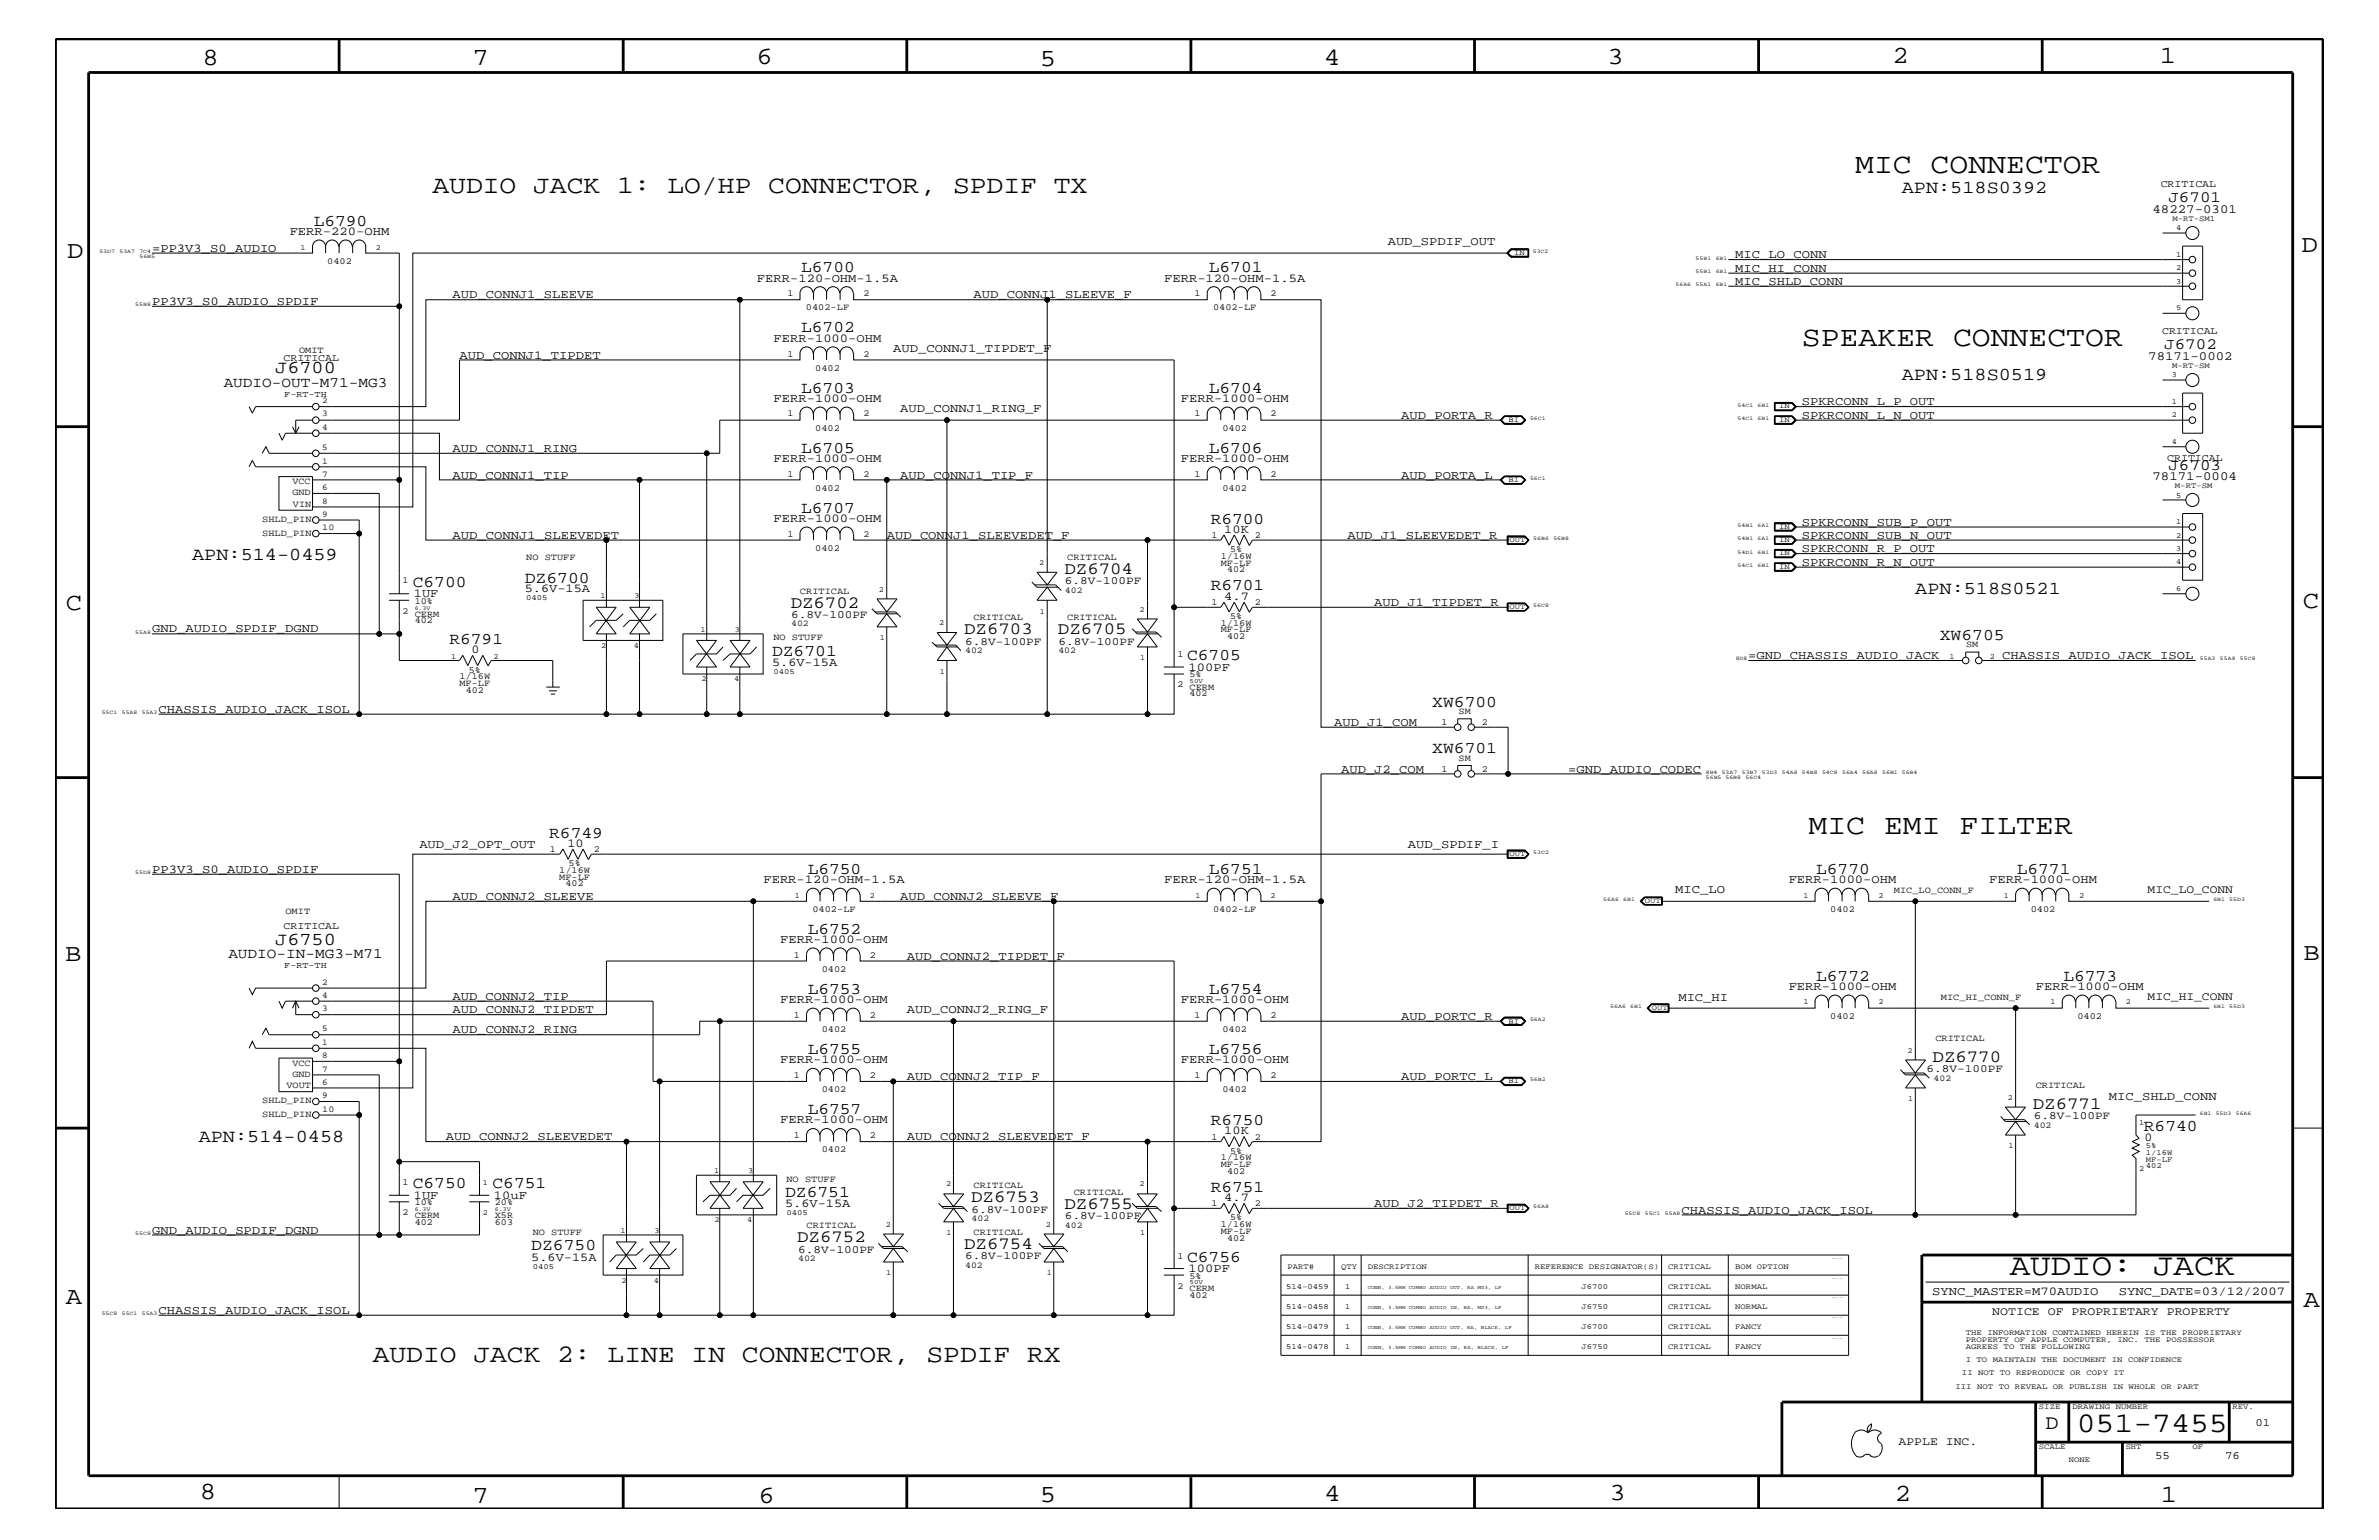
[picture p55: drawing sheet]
<svg xmlns="http://www.w3.org/2000/svg" width="432mm" height="279mm" viewBox="0 0 432 279" stroke-linecap="round" stroke-linejoin="round" font-family="sans-serif">
<defs><g id="words">
<text font-size="5.6" x="364.8" y="231.3">AUDIO: JACK</text>
<g font-size="5.2">
<text x="336.7" y="31.4">MIC CONNECTOR</text>
<text x="327.1" y="62.9">SPEAKER CONNECTOR</text>
<text x="328.3" y="151.3">MIC EMI FILTER</text>
<text x="376.9" y="259.9">051-7455</text>
</g>
<g font-size="4.6">
<text x="78.5" y="35">AUDIO JACK 1: LO/HP CONNECTOR, SPDIF TX</text>
<text x="67.6" y="247.1">AUDIO JACK 2: LINE IN CONNECTOR, SPDIF RX</text>
</g>
<g font-size="4.5">
<text x="36.7" y="11.7">8</text>
<text x="85.8" y="11.7">7</text>
<text x="137.3" y="11.5">6</text>
<text x="240.3" y="11.7">4</text>
<text x="291.8" y="11.5">3</text>
<text x="343.5" y="11.5">2</text>
<text x="392" y="11.5">1</text>
<text x="188.7" y="12.1">5</text>
<text x="12.2" y="46.8">D</text>
<text x="417.7" y="45.7">D</text>
<text x="11.9" y="110.6">C</text>
<text x="418" y="110.3">C</text>
<text x="11.9" y="174.3">B</text>
<text x="418.1" y="174.2">B</text>
<text x="11.9" y="236.7">A</text>
<text x="418.1" y="237.1">A</text>
<text x="36.2" y="271.9">8</text>
<text x="85.8" y="272.7">7</text>
<text x="137.7" y="272.7">6</text>
<text x="188.7" y="272.5">5</text>
<text x="240.4" y="272.3">4</text>
<text x="292.1" y="272.2">3</text>
<text x="343.9" y="272.3">2</text>
<text x="392.2" y="272.6">1</text>
</g>
<text font-size="3.7" x="371.3" y="259.3">D</text>
<g font-size="3.3">
<text x="345.2" y="35">APN:518S0392</text>
<text x="50" y="67.7">J6700</text>
<text x="345.2" y="68.9">APN:518S0519</text>
<text x="34.9" y="101.6">APN:514-0459</text>
<text x="347.6" y="107.7">APN:518S0521</text>
<text x="50" y="171.4">J6750</text>
<text x="36.1" y="207.1">APN:514-0458</text>
</g>
<g font-size="3.1">
<text x="193.2" y="104.2">DZ6704</text>
<text x="143.5" y="110.3">DZ6702</text>
<text x="175" y="115.1">DZ6703</text>
<text x="192" y="115.1">DZ6705</text>
<text x="350.8" y="192.7">DZ6770</text>
<text x="369" y="201.2">DZ6771</text>
<text x="176.3" y="218.1">DZ6753</text>
<text x="193.2" y="219.4">DZ6755</text>
<text x="144.7" y="225.4">DZ6752</text>
<text x="175" y="226.7">DZ6754</text>
</g>
<g font-size="3">
<text x="56.9" y="40.9">L6790</text>
<text x="145.4" y="49.4">L6700</text>
<text x="219.4" y="49.4">L6701</text>
<text x="145.4" y="60.3">L6702</text>
<text x="145.4" y="71.2">L6703</text>
<text x="219.4" y="71.2">L6704</text>
<text x="145.4" y="82.2">L6705</text>
<text x="219.4" y="82.2">L6706</text>
<text x="145.4" y="93.1">L6707</text>
<text x="219.8" y="95">R6700</text>
<text x="74.9" y="106.5">C6700</text>
<text x="95.2" y="105.7">DZ6700</text>
<text x="219.8" y="107.1">R6701</text>
<text x="81.6" y="116.8">R6791</text>
<text x="140.1" y="119">DZ6701</text>
<text x="215.5" y="119.8">C6705</text>
<text x="352.1" y="116.1">XW6705</text>
<text x="260" y="128.2">XW6700</text>
<text x="260" y="136.7">XW6701</text>
<text x="99.7" y="152">R6749</text>
<text x="146.6" y="158.5">L6750</text>
<text x="219.4" y="158.5">L6751</text>
<text x="329.6" y="158.5">L6770</text>
<text x="366.1" y="158.5">L6771</text>
<text x="146.6" y="169.4">L6752</text>
<text x="329.6" y="177.9">L6772</text>
<text x="374.5" y="177.9">L6773</text>
<text x="146.6" y="180.4">L6753</text>
<text x="219.4" y="180.4">L6754</text>
<text x="146.6" y="191.2">L6755</text>
<text x="219.4" y="191.2">L6756</text>
<text x="146.6" y="202.1">L6757</text>
<text x="219.8" y="204.1">R6750</text>
<text x="389.1" y="205.2">R6740</text>
<text x="74.9" y="215.6">C6750</text>
<text x="89.4" y="215.6">C6751</text>
<text x="142.5" y="217.2">DZ6751</text>
<text x="219.8" y="216.2">R6751</text>
<text x="96.4" y="226.9">DZ6750</text>
<text x="215.5" y="229">C6756</text>
</g>
<g font-size="2.9">
<text x="393.6" y="36.7">J6701</text>
<text x="392.8" y="63.4">J6702</text>
<text x="393.6" y="85.2">J6703</text>
</g>
<g font-size="2.6">
<text x="40.6" y="70.1">AUDIO-OUT-M71-MG3</text>
<text x="41.4" y="173.8">AUDIO-IN-MG3-M71</text>
</g>
<g font-size="2.3">
<text x="390.7" y="38.6">48227-0301</text>
<text x="389.9" y="65.3">78171-0002</text>
<text x="390.7" y="87.1">78171-0004</text>
</g>
<g font-size="2.2">
<text x="27.6" y="45.7">=PP3V3_S0_AUDIO</text>
<text x="52.6" y="42.6">FERR-220-OHM</text>
<text x="251.9" y="44.4">AUD_SPDIF_OUT</text>
<text x="315" y="46.8">MIC_LO_CONN</text>
<text x="137.4" y="51.1">FERR-120-OHM-1.5A</text>
<text x="211.3" y="51.1">FERR-120-OHM-1.5A</text>
<text x="315" y="49.3">MIC_HI_CONN</text>
<text x="315" y="51.7">MIC_SHLD_CONN</text>
<text x="27.6" y="55.3">PP3V3_S0_AUDIO_SPDIF</text>
<text x="82.1" y="54.1">AUD_CONNJ1_SLEEVE</text>
<text x="176.7" y="54.1">AUD_CONNJ1_SLEEVE_F</text>
<text x="83.4" y="65.1">AUD_CONNJ1_TIPDET</text>
<text x="140.4" y="62">FERR-1000-OHM</text>
<text x="162.1" y="63.9">AUD_CONNJ1_TIPDET_F</text>
<text x="140.4" y="72.9">FERR-1000-OHM</text>
<text x="163.4" y="74.7">AUD_CONNJ1_RING_F</text>
<text x="214.3" y="72.9">FERR-1000-OHM</text>
<text x="254.3" y="76">AUD_PORTA_R</text>
<text x="327.1" y="76">SPKRCONN_L_N_OUT</text>
<text x="327.1" y="73.5">SPKRCONN_L_P_OUT</text>
<text x="82.1" y="82">AUD_CONNJ1_RING</text>
<text x="140.4" y="83.8">FERR-1000-OHM</text>
<text x="214.3" y="83.8">FERR-1000-OHM</text>
<text x="82.1" y="86.9">AUD_CONNJ1_TIP</text>
<text x="163.4" y="86.9">AUD_CONNJ1_TIP_F</text>
<text x="254.3" y="86.9">AUD_PORTA_L</text>
<text x="140.4" y="94.8">FERR-1000-OHM</text>
<text x="327.1" y="95.4">SPKRCONN_SUB_P_OUT</text>
<text x="82.1" y="97.7">AUD_CONNJ1_SLEEVEDET</text>
<text x="161" y="97.7">AUD_CONNJ1_SLEEVEDET_F</text>
<text x="222.2" y="96.7">10K</text>
<text x="244.6" y="97.7">AUD_J1_SLEEVEDET_R</text>
<text x="327.1" y="97.7">SPKRCONN_SUB_N_OUT</text>
<text x="327.1" y="100.2">SPKRCONN_R_P_OUT</text>
<text x="95.2" y="107.5">5.6V-15A</text>
<text x="327.1" y="102.6">SPKRCONN_R_N_OUT</text>
<text x="75.1" y="108.3">1UF</text>
<text x="222.2" y="108.8">4.7</text>
<text x="249.4" y="109.9">AUD_J1_TIPDET_R</text>
<text x="27.6" y="114.8">GND_AUDIO_SPDIF_DGND</text>
<text x="85.6" y="118.5">0</text>
<text x="317.3" y="119.6">=GND_CHASSIS_AUDIO_JACK</text>
<text x="363.4" y="119.6">CHASSIS_AUDIO_JACK_ISOL</text>
<text x="140.1" y="120.8">5.6V-15A</text>
<text x="215.7" y="121.7">100PF</text>
<text x="28.8" y="129.3">CHASSIS_AUDIO_JACK_ISOL</text>
<text x="242.1" y="131.7">AUD_J1_COM</text>
<text x="243.4" y="140.2">AUD_J2_COM</text>
<text x="284.6" y="140.2">=GND_AUDIO_CODEC</text>
<text x="76.1" y="153.8">AUD_J2_OPT_OUT</text>
<text x="103" y="153.7">10</text>
<text x="255.5" y="153.8">AUD_SPDIF_I</text>
<text x="27.6" y="158.4">PP3V3_S0_AUDIO_SPDIF</text>
<text x="138.6" y="160.2">FERR-120-OHM-1.5A</text>
<text x="211.3" y="160.2">FERR-120-OHM-1.5A</text>
<text x="304" y="162">MIC_LO</text>
<text x="324.7" y="160.2">FERR-1000-OHM</text>
<text x="361.1" y="160.2">FERR-1000-OHM</text>
<text x="82.1" y="163.3">AUD_CONNJ2_SLEEVE</text>
<text x="163.4" y="163.3">AUD_CONNJ2_SLEEVE_F</text>
<text x="141.6" y="171.1">FERR-1000-OHM</text>
<text x="164.6" y="174.2">AUD_CONNJ2_TIPDET_F</text>
<text x="324.7" y="179.6">FERR-1000-OHM</text>
<text x="369.5" y="179.6">FERR-1000-OHM</text>
<text x="82.1" y="183.8">AUD_CONNJ2_TIPDET</text>
<text x="82.1" y="181.4">AUD_CONNJ2_TIP</text>
<text x="141.6" y="182.1">FERR-1000-OHM</text>
<text x="164.6" y="183.8">AUD_CONNJ2_RING_F</text>
<text x="214.3" y="182.1">FERR-1000-OHM</text>
<text x="254.3" y="185">AUD_PORTC_R</text>
<text x="304.6" y="181.6">MIC_HI</text>
<text x="82.1" y="187.5">AUD_CONNJ2_RING</text>
<text x="141.6" y="192.9">FERR-1000-OHM</text>
<text x="164.6" y="195.9">AUD_CONNJ2_TIP_F</text>
<text x="214.3" y="192.9">FERR-1000-OHM</text>
<text x="254.3" y="195.9">AUD_PORTC_L</text>
<text x="141.6" y="203.8">FERR-1000-OHM</text>
<text x="382.8" y="199.6">MIC_SHLD_CONN</text>
<text x="80.9" y="206.9">AUD_CONNJ2_SLEEVEDET</text>
<text x="164.6" y="206.9">AUD_CONNJ2_SLEEVEDET_F</text>
<text x="222.2" y="205.8">10K</text>
<text x="389.2" y="207">0</text>
<text x="75.1" y="217.5">1UF</text>
<text x="89.7" y="217.5">10uF</text>
<text x="142.5" y="219">5.6V-15A</text>
<text x="222.2" y="217.9">4.7</text>
<text x="249.4" y="219">AUD_J2_TIPDET_R</text>
<text x="305.2" y="220.2">CHASSIS_AUDIO_JACK_ISOL</text>
<text x="27.6" y="223.9">GND_AUDIO_SPDIF_DGND</text>
<text x="96.4" y="228.7">5.6V-15A</text>
<text x="215.7" y="230.7">100PF</text>
<text x="28.8" y="238.4">CHASSIS_AUDIO_JACK_ISOL</text>
<text x="350.7" y="235">SYNC_MASTER=M70AUDIO</text>
<text x="384.6" y="235">SYNC_DATE=03/12/2007</text>
</g>
<g font-size="2.1">
<text x="389.8" y="162">MIC_LO_CONN</text>
<text x="389.8" y="181.4">MIC_HI_CONN</text>
<text x="361.6" y="238.6">NOTICE OF PROPRIETARY PROPERTY</text>
<text x="344.6" y="262.2">APPLE INC.</text>
</g>
<g font-size="2">
<text x="193.3" y="106">6.8V-100PF</text>
<text x="143.6" y="112.1">6.8V-100PF</text>
<text x="175.2" y="117">6.8V-100PF</text>
<text x="192.1" y="117">6.8V-100PF</text>
<text x="349.7" y="194.5">6.8V-100PF</text>
<text x="369.1" y="203.1">6.8V-100PF</text>
<text x="176.4" y="220">6.8V-100PF</text>
<text x="193.3" y="221.2">6.8V-100PF</text>
<text x="144.9" y="227.3">6.8V-100PF</text>
<text x="175.2" y="228.5">6.8V-100PF</text>
<text x="409.4" y="258.7">01</text>
<text x="391.2" y="264.7">55</text>
<text x="403.9" y="264.7">76</text>
</g>
<g font-size="1.9">
<text x="392.2" y="34">CRITICAL</text>
<text x="51.5" y="65.5">CRITICAL</text>
<text x="392.4" y="60.6">CRITICAL</text>
<text x="393.4" y="83.7">CRITICAL</text>
<text x="51.5" y="168.5">CRITICAL</text>
</g>
<g font-size="1.7">
<text x="59.4" y="47.9">0402</text>
<text x="142.9" y="53.8">1</text>
<text x="156.7" y="53.8">2</text>
<text x="216.8" y="53.8">1</text>
<text x="230.6" y="53.8">2</text>
<text x="146.3" y="56.3">0402-LF</text>
<text x="220.2" y="56.3">0402-LF</text>
<text x="54.3" y="64">OMIT</text>
<text x="142.9" y="64.7">1</text>
<text x="156.7" y="64.7">2</text>
<text x="148" y="67.3">0402</text>
<text x="142.9" y="75.6">1</text>
<text x="156.7" y="75.6">2</text>
<text x="216.8" y="75.6">1</text>
<text x="230.6" y="75.6">2</text>
<text x="148" y="78.2">0402</text>
<text x="221.9" y="78.2">0402</text>
<text x="53.1" y="89.9">GND</text>
<text x="53.1" y="87.8">VCC</text>
<text x="142.9" y="86.5">1</text>
<text x="148" y="89">0402</text>
<text x="156.7" y="86.5">2</text>
<text x="216.8" y="86.5">1</text>
<text x="221.9" y="89">0402</text>
<text x="230.6" y="86.5">2</text>
<text x="47.6" y="94.8">SHLD_PIN</text>
<text x="53.2" y="92">VIN</text>
<text x="47.6" y="97.3">SHLD_PIN</text>
<text x="95.5" y="101.6">NO STUFF</text>
<text x="142.9" y="97.4">1</text>
<text x="148" y="99.9">0402</text>
<text x="156.7" y="97.4">2</text>
<text x="193.7" y="101.6">CRITICAL</text>
<text x="219.9" y="97.6">1</text>
<text x="221.6" y="101.4">1/16W</text>
<text x="223.3" y="100.2">5%</text>
<text x="227.8" y="97.6">2</text>
<text x="73.1" y="105.9">1</text>
<text x="145.2" y="107.7">CRITICAL</text>
<text x="221.6" y="102.6">MF-LF</text>
<text x="222.7" y="103.8">402</text>
<text x="73.1" y="111.4">2</text>
<text x="75.3" y="113.1">402</text>
<text x="75.3" y="111.9">CERM</text>
<text x="75.3" y="109.5">10%</text>
<text x="176.7" y="112.6">CRITICAL</text>
<text x="193.7" y="112.6">CRITICAL</text>
<text x="219.9" y="109.8">1</text>
<text x="221.6" y="113.6">1/16W</text>
<text x="223.3" y="112.3">5%</text>
<text x="227.8" y="109.8">2</text>
<text x="140.4" y="116.2">NO STUFF</text>
<text x="213.7" y="119.2">1</text>
<text x="221.6" y="114.8">MF-LF</text>
<text x="222.7" y="115.9">402</text>
<text x="356.9" y="117.4">SM</text>
<text x="83.4" y="123.2">1/16W</text>
<text x="83.4" y="124.4">MF-LF</text>
<text x="84.5" y="125.7">402</text>
<text x="85.1" y="122">5%</text>
<text x="213.7" y="124.7">2</text>
<text x="215.9" y="122.9">5%</text>
<text x="215.9" y="125.2">CERM</text>
<text x="215.9" y="126.4">402</text>
<text x="261.7" y="131.6">1</text>
<text x="264.8" y="129.6">SM</text>
<text x="268.9" y="131.6">2</text>
<text x="261.7" y="140.1">1</text>
<text x="264.8" y="138">SM</text>
<text x="268.9" y="140.1">2</text>
<text x="99.8" y="154.6">1</text>
<text x="107.8" y="154.6">2</text>
<text x="101.5" y="159.6">MF-LF</text>
<text x="101.5" y="158.4">1/16W</text>
<text x="102.7" y="160.8">402</text>
<text x="103.2" y="157.2">5%</text>
<text x="343.7" y="162">MIC_LO_CONN_F</text>
<text x="51.8" y="165.9">OMIT</text>
<text x="147.4" y="165.4">0402-LF</text>
<text x="220.2" y="165.4">0402-LF</text>
<text x="332.2" y="165.4">0402</text>
<text x="368.6" y="165.4">0402</text>
<text x="144.1" y="173.8">1</text>
<text x="157.9" y="173.8">2</text>
<text x="149.1" y="176.3">0402</text>
<text x="144.1" y="184.7">1</text>
<text x="157.9" y="184.7">2</text>
<text x="216.8" y="184.7">1</text>
<text x="230.6" y="184.7">2</text>
<text x="332.2" y="184.9">0402</text>
<text x="352.3" y="181.4">MIC_HI_CONN_F</text>
<text x="377.1" y="184.9">0402</text>
<text x="149.1" y="187.2">0402</text>
<text x="221.9" y="187.2">0402</text>
<text x="351.3" y="188.9">CRITICAL</text>
<text x="52" y="197.4">VOUT</text>
<text x="53.1" y="193.3">VCC</text>
<text x="53.1" y="195.4">GND</text>
<text x="144.1" y="195.6">1</text>
<text x="157.9" y="195.6">2</text>
<text x="216.8" y="195.6">1</text>
<text x="230.6" y="195.6">2</text>
<text x="369.5" y="197.4">CRITICAL</text>
<text x="47.6" y="200.2">SHLD_PIN</text>
<text x="47.6" y="202.7">SHLD_PIN</text>
<text x="149.1" y="198.1">0402</text>
<text x="221.9" y="198.1">0402</text>
<text x="144.1" y="206.5">1</text>
<text x="149.1" y="209.1">0402</text>
<text x="157.9" y="206.5">2</text>
<text x="219.9" y="206.8">1</text>
<text x="223.3" y="209.3">5%</text>
<text x="227.8" y="206.8">2</text>
<text x="73.1" y="215">1</text>
<text x="142.7" y="214.4">NO STUFF</text>
<text x="176.7" y="215.6">CRITICAL</text>
<text x="221.6" y="211.7">MF-LF</text>
<text x="221.6" y="210.5">1/16W</text>
<text x="222.7" y="213">402</text>
<text x="73.1" y="220.4">2</text>
<text x="75.3" y="218.6">10%</text>
<text x="75.3" y="220.9">CERM</text>
<text x="89.8" y="220.9">X5R</text>
<text x="89.8" y="218.6">20%</text>
<text x="194.9" y="216.9">CRITICAL</text>
<text x="219.9" y="218.9">1</text>
<text x="223.3" y="221.4">5%</text>
<text x="227.8" y="218.9">2</text>
<text x="75.3" y="222.2">402</text>
<text x="89.8" y="222.2">603</text>
<text x="96.7" y="224.1">NO STUFF</text>
<text x="146.4" y="222.9">CRITICAL</text>
<text x="176.7" y="224.1">CRITICAL</text>
<text x="221.6" y="223.9">MF-LF</text>
<text x="221.6" y="222.6">1/16W</text>
<text x="222.7" y="225.1">402</text>
<text x="213.7" y="228.4">1</text>
<text x="213.7" y="233.8">2</text>
<text x="215.9" y="232">5%</text>
<text x="215.9" y="235.5">402</text>
<text x="215.9" y="234.3">CERM</text>
</g>
<g font-size="1.6">
<text x="51.6" y="72">F-RT-TH</text>
<text x="58.5" y="73.2">2</text>
<text x="58.5" y="75.6">3</text>
<text x="58.5" y="78">4</text>
<text x="58.5" y="81.6">5</text>
<text x="58.5" y="84.1">1</text>
<text x="58.5" y="86.5">7</text>
<text x="58.5" y="88.9">6</text>
<text x="58.5" y="93.8">9</text>
<text x="58.5" y="91.4">8</text>
<text x="58.5" y="96.2">10</text>
<text x="193.3" y="107.6">402</text>
<text x="143.6" y="113.7">402</text>
<text x="175.2" y="118.5">402</text>
<text x="192.1" y="118.5">402</text>
<text x="51.6" y="175.6">F-RT-TH</text>
<text x="58.5" y="178.7">2</text>
<text x="58.5" y="183.5">3</text>
<text x="58.5" y="181">4</text>
<text x="58.5" y="192">8</text>
<text x="58.5" y="189.5">1</text>
<text x="58.5" y="187.1">5</text>
<text x="58.5" y="196.8">6</text>
<text x="58.5" y="194.4">7</text>
<text x="350.9" y="196.1">402</text>
<text x="58.5" y="199.2">9</text>
<text x="58.5" y="201.7">10</text>
<text x="369.1" y="204.6">402</text>
<text x="176.4" y="221.5">402</text>
<text x="193.3" y="222.8">402</text>
<text x="144.9" y="228.8">402</text>
<text x="175.2" y="230.1">402</text>
</g>
<g font-size="1.4">
<text x="394.3" y="40.1">M-RT-SM1</text>
<text x="395" y="41.8">4</text>
<text x="54.5" y="45.3">1</text>
<text x="68.2" y="45.3">2</text>
<text x="274.8" y="46.3">IN</text>
<text x="395" y="46.6">1</text>
<text x="395" y="49.1">2</text>
<text x="395" y="51.5">3</text>
<text x="395" y="56.3">5</text>
<text x="394.2" y="68.4">3</text>
<text x="394.3" y="66.7">M-RT-SM</text>
<text x="273.8" y="76.6">BI</text>
<text x="322.9" y="76.6">IN</text>
<text x="322.9" y="74.1">IN</text>
<text x="394.2" y="73.3">1</text>
<text x="394.2" y="75.7">2</text>
<text x="394.2" y="80.5">4</text>
<text x="273.8" y="87.5">BI</text>
<text x="394.8" y="88.6">M-RT-SM</text>
<text x="322.9" y="96">IN</text>
<text x="395" y="90.3">5</text>
<text x="395" y="95.1">1</text>
<text x="274" y="98.4">OUT</text>
<text x="322.9" y="98.4">IN</text>
<text x="322.9" y="100.8">IN</text>
<text x="395" y="97.6">2</text>
<text x="395" y="99.9">3</text>
<text x="159.5" y="107.4">2</text>
<text x="188.6" y="102.5">2</text>
<text x="322.9" y="103.2">IN</text>
<text x="395" y="107.2">6</text>
<text x="395" y="102.4">4</text>
<text x="95.5" y="108.9">0405</text>
<text x="109" y="108.6">1</text>
<text x="115.1" y="108.6">3</text>
<text x="170.4" y="113.4">2</text>
<text x="188.7" y="111.4">1</text>
<text x="206.8" y="111">2</text>
<text x="274" y="110.5">OUT</text>
<text x="81.9" y="119.5">1</text>
<text x="89.6" y="119.5">2</text>
<text x="109.1" y="117.5">2</text>
<text x="115.1" y="117.5">4</text>
<text x="127.2" y="114.7">1</text>
<text x="133.4" y="114.7">3</text>
<text x="159.7" y="116.2">1</text>
<text x="206.9" y="119.8">1</text>
<text x="353.9" y="119.5">1</text>
<text x="361.1" y="119.5">2</text>
<text x="127.3" y="123.6">2</text>
<text x="133.3" y="123.6">4</text>
<text x="140.4" y="122.3">0405</text>
<text x="170.6" y="122.3">1</text>
<text x="274" y="155.4">OUT</text>
<text x="144.3" y="162.8">1</text>
<text x="157.9" y="162.8">2</text>
<text x="217" y="162.8">1</text>
<text x="230.6" y="162.8">2</text>
<text x="298.5" y="163.9">OUT</text>
<text x="327.3" y="162.8">1</text>
<text x="341" y="162.8">2</text>
<text x="363.7" y="162.8">1</text>
<text x="377.4" y="162.8">2</text>
<text x="273.8" y="185.7">BI</text>
<text x="299.8" y="183.2">OUT</text>
<text x="327.3" y="182.2">1</text>
<text x="341" y="182.2">2</text>
<text x="372.2" y="182.2">1</text>
<text x="385.8" y="182.2">2</text>
<text x="346.2" y="191">2</text>
<text x="273.8" y="196.5">BI</text>
<text x="346.4" y="199.8">1</text>
<text x="364.4" y="199.5">2</text>
<text x="364.6" y="208.3">1</text>
<text x="388.3" y="204.1">1</text>
<text x="389.5" y="209.6">1/16W</text>
<text x="389.5" y="208.3">5%</text>
<text x="87.6" y="215">1</text>
<text x="129.6" y="212.8">1</text>
<text x="135.8" y="212.8">3</text>
<text x="171.7" y="215.3">2</text>
<text x="206.8" y="215.3">2</text>
<text x="388.3" y="212.5">2</text>
<text x="389.5" y="210.8">MF-LF</text>
<text x="389.5" y="211.9">402</text>
<text x="87.6" y="220.4">2</text>
<text x="129.7" y="221.8">2</text>
<text x="135.6" y="221.8">4</text>
<text x="142.7" y="220.4">0405</text>
<text x="274" y="219.6">OUT</text>
<text x="112.6" y="223.7">1</text>
<text x="118.8" y="223.7">3</text>
<text x="160.8" y="222.5">2</text>
<text x="171.8" y="224.1">1</text>
<text x="189.8" y="222.5">2</text>
<text x="206.9" y="224.1">1</text>
<text x="96.7" y="230.2">0405</text>
<text x="112.8" y="232.7">2</text>
<text x="118.7" y="232.7">4</text>
<text x="160.9" y="231.3">1</text>
<text x="190" y="231.3">1</text>
<text x="233.4" y="233.8">514-0459</text>
<text x="233.7" y="230.2">PART#</text>
<text x="243.4" y="230.2">QTY</text>
<text x="244.1" y="233.8">1</text>
<text x="248.2" y="230.2">DESCRIPTION</text>
<text x="278.6" y="230.2">REFERENCE DESIGNATOR(S)</text>
<text x="287.1" y="233.8">J6700</text>
<text x="302.8" y="230.2">CRITICAL</text>
<text x="302.8" y="233.8">CRITICAL</text>
<text x="315" y="233.8">NORMAL</text>
<text x="315" y="230.2">BOM OPTION</text>
<text x="233.4" y="237.4">514-0458</text>
<text x="244.1" y="237.4">1</text>
<text x="287.1" y="237.4">J6750</text>
<text x="302.8" y="237.4">CRITICAL</text>
<text x="315" y="237.4">NORMAL</text>
<text x="233.4" y="241.1">514-0479</text>
<text x="233.4" y="244.7">514-0478</text>
<text x="244.1" y="241.1">1</text>
<text x="244.1" y="244.7">1</text>
<text x="287.1" y="241.1">J6700</text>
<text x="287.1" y="244.7">J6750</text>
<text x="302.8" y="241.1">CRITICAL</text>
<text x="302.8" y="244.7">CRITICAL</text>
<text x="315" y="241.1">FANCY</text>
<text x="315" y="244.7">FANCY</text>
<text x="356.8" y="242.3">THE INFORMATION CONTAINED HEREIN IS THE PROPRIETARY</text>
<text x="356.8" y="243.5">PROPERTY OF APPLE COMPUTER, INC. THE POSSESSOR</text>
<text x="356.8" y="244.7">AGREES TO THE FOLLOWING</text>
<text x="354.9" y="252">III NOT TO REVEAL OR PUBLISH IN WHOLE OR PART</text>
<text x="356.1" y="249.5">II NOT TO REPRODUCE OR COPY IT</text>
<text x="356.8" y="247.1">I TO MAINTAIN THE DOCUMENT IN CONFIDENCE</text>
<text x="370.1" y="255.6">SIZE</text>
<text x="376.2" y="255.6">DRAWING NUMBER</text>
<text x="405.2" y="255.6">REV.</text>
<text x="370.1" y="262.9">SCALE</text>
<text x="385.8" y="262.9">SHT</text>
<text x="397.9" y="262.9">OF</text>
<text x="375.5" y="265.3">NONE</text>
</g>
<g font-size="1.2">
<text x="215.9" y="124">50V</text>
<text x="215.9" y="233">50V</text>
</g>
<g font-size="1.1">
<text x="75.3" y="110.6">6.3V</text>
<text x="75.3" y="219.7">6.3V</text>
<text x="89.8" y="219.7">6.3V</text>
</g>
<g font-size="1">
<text x="18" y="45.9">53D7</text>
<text x="21.7" y="45.9">53A7</text>
<text x="25.3" y="45.9">7C4</text>
<text x="25.3" y="46.8">56B5</text>
<text x="278.2" y="45.9">53C2</text>
<text x="307.8" y="47.1">55B1</text>
<text x="311.4" y="47.1">6B1</text>
<text x="304.1" y="51.9">56A6</text>
<text x="307.8" y="49.6">55B1</text>
<text x="307.8" y="51.9">55A1</text>
<text x="311.4" y="49.6">6B1</text>
<text x="311.4" y="51.9">6B1</text>
<text x="24.6" y="55.6">55B8</text>
<text x="277.7" y="76.2">56C1</text>
<text x="315.4" y="76.2">54C1</text>
<text x="315.4" y="73.8">54C1</text>
<text x="319" y="76.2">6B1</text>
<text x="319" y="73.8">6B1</text>
<text x="277.7" y="87.1">56C1</text>
<text x="315.4" y="95.6">54B1</text>
<text x="319" y="95.6">6A1</text>
<text x="278.3" y="98">56B6</text>
<text x="281.9" y="98">56B8</text>
<text x="315.4" y="98">54B1</text>
<text x="315.4" y="100.4">54D1</text>
<text x="319" y="98">6A1</text>
<text x="319" y="100.4">6B1</text>
<text x="315.4" y="102.9">54C1</text>
<text x="319" y="102.9">6B1</text>
<text x="278.3" y="110.2">56C8</text>
<text x="24.6" y="115">55A8</text>
<text x="315" y="119.8">8D8</text>
<text x="399.3" y="119.8">55A3</text>
<text x="402.9" y="119.8">55A8</text>
<text x="406.6" y="119.8">55C8</text>
<text x="18.5" y="129.6">55C1</text>
<text x="22.1" y="129.6">55A8</text>
<text x="25.7" y="129.6">55A3</text>
<text x="309.6" y="141.3">56B5 56B8</text>
<text x="309.6" y="140.4">8B4</text>
<text x="312.5" y="140.4">53A7</text>
<text x="316.1" y="140.4">53B7</text>
<text x="316.8" y="141.3">56C4</text>
<text x="319.8" y="140.4">53D3</text>
<text x="323.4" y="140.4">54A8</text>
<text x="327.1" y="140.4">54B8</text>
<text x="330.7" y="140.4">54C8</text>
<text x="334.3" y="140.4">56A4</text>
<text x="338" y="140.4">56A8</text>
<text x="341.6" y="140.4">56B1 56B4</text>
<text x="278.3" y="155">53C2</text>
<text x="24.6" y="158.6">55D8</text>
<text x="291" y="163.5">56A6</text>
<text x="294.6" y="163.5">6B1</text>
<text x="401.7" y="163.5">6B1</text>
<text x="404.6" y="163.5">55D3</text>
<text x="277.7" y="185.3">56A2</text>
<text x="292.3" y="182.9">56A6</text>
<text x="295.9" y="182.9">6B1</text>
<text x="401.7" y="182.9">6B1</text>
<text x="404.6" y="182.9">55D3</text>
<text x="277.7" y="196.2">56B2</text>
<text x="399.3" y="202.3">6B1</text>
<text x="402.2" y="202.3">55D3</text>
<text x="405.8" y="202.3">56A6</text>
<text x="278.3" y="219.2">56A8</text>
<text x="294.9" y="220.4">55C8</text>
<text x="298.5" y="220.4">55C1</text>
<text x="302.2" y="220.4">55A8</text>
<text x="24.6" y="224.1">55C8</text>
<text x="18.5" y="238.6">55C8</text>
<text x="22.1" y="238.6">55C1</text>
<text x="25.7" y="238.6">55A3</text>
</g>
<g font-size=".9">
<text x="248.2" y="233.8">CONN, 3.5MM COMBO AUDIO OUT, RA MG3, LF</text>
<text x="248.2" y="237.4">CONN, 3.5MM COMBO AUDIO IN, RA, MG3, LF</text>
<text x="248.2" y="241.1">CONN, 3.5MM COMBO AUDIO OUT, RA, BLACK, LF</text>
<text x="248.2" y="244.7">CONN, 3.5MM COMBO AUDIO IN, RA, BLACK, LF</text>
</g>
</g></defs>
<g fill="none" stroke="#000" stroke-width=".18">
<path d="M27.6 55.6h44.9M56.7 44.6v1.3h-29.1M56.7 44.7a1.19 1.19 0 0 1 1.2-1.2 1.19 1.19 0 0 1 1.2 1.2 1.19 1.19 0 0 1 1.2-1.2 1.19 1.19 0 0 1 1.2 1.2M59.1 44.6v1.3M61.6 44.7a1.19 1.19 0 0 1 1.1-1.2 1.19 1.19 0 0 1 1.2 1.2M61.6 44.6v1.3M64 44.7a1.19 1.19 0 0 1 1.2-1.2 1.19 1.19 0 0 1 1.2 1.2M64 44.6v1.3M66.4 44.6v1.3h6.1v41.2M134.3 54.4v61.8M147.6 53.2a1.19 1.19 0 0 0-1.2-1.2 1.19 1.19 0 0 0-1.2 1.2v1.2h-67.9v19.4h-19.4M150 53.2a1.19 1.19 0 0 1 1.2-1.2 1.19 1.19 0 0 1 1.2 1.2"/>
<path d="M150 53.2a1.19 1.19 0 0 0-1.2-1.2 1.19 1.19 0 0 0-1.1 1.2v1.2M150 53.2v1.2M154.9 53.2a1.19 1.19 0 0 0-1.2-1.2 1.19 1.19 0 0 0-1.2 1.2v1.2M154.9 53.2v1.2h35.2M221.5 53.2a1.19 1.19 0 0 0-1.2-1.2 1.19 1.19 0 0 0-1.2 1.2v1.2h-29v49.4M223.9 53.2a1.19 1.19 0 0 0-1.1-1.2 1.19 1.19 0 0 0-1.2 1.2v1.2M226.4 53.2a1.19 1.19 0 0 0-1.2-1.2 1.19 1.19 0 0 0-1.2 1.2v1.2M226.4 53.2a1.19 1.19 0 0 1 1.2-1.2 1.19 1.19 0 0 1 1.2 1.2M226.4 53.2v1.2M228.9 53.2v1.2h10.9v77.5h24.2M273.6 45.9l.7-.7h3.1v1.3h-3.1zM273.7 45.9h-198.8v46.1h-18.2"/>
<path d="M274.2 45.2h3.3v1.5h-3.3l-.7-.8zM274.2 45.2l-.6 .7 .6 .7h3.3M277.4 45.3h-3.1l-.6 .6 .6 .6M313.7 47.1h83.6M313.7 49.6h83.6M313.7 51.9h83.6M392.5 42.3h4.2M392.5 56.8h4.2M396.2 44.6h3.6v9.8h-3.6zM45.2 73.8l.6 1.2 .6-1.2h10.3M50.6 78.6l.6 1.3 .6-1.3h4.9M53.1 77.4l.6 1.2"/>
<path d="M54.3 77.4l-.6 1.2M56.7 76.2h-3v2.4M57.9 78.6h21.9v8.5h65.4v-1.2a1.19 1.19 0 0 1 1.2-1.2 1.19 1.19 0 0 1 1.2 1.2M145.2 64v1.3h-61.8v10.9h-25.5M145.2 64.1a1.19 1.19 0 0 1 1.2-1.2 1.19 1.19 0 0 1 1.2 1.2M145.2 75v1.2h-14.6v6h-72.7M145.2 75a1.19 1.19 0 0 1 1.2-1.1 1.19 1.19 0 0 1 1.2 1.1M147.7 64.1a1.19 1.19 0 0 1 1.1-1.2 1.19 1.19 0 0 1 1.2 1.2 1.19 1.19 0 0 1 1.2-1.2 1.19 1.19 0 0 1 1.2 1.2M147.7 75a1.19 1.19 0 0 1 1.1-1.1 1.19 1.19 0 0 1 1.2 1.1 1.19 1.19 0 0 1 1.2-1.1 1.19 1.19 0 0 1 1.2 1.1M147.7 64v1.3M147.7 75v1.2M150 64v1.3"/>
<path d="M150 75v1.2M152.5 64.1a1.19 1.19 0 0 1 1.2-1.2 1.19 1.19 0 0 1 1.2 1.2M152.5 75a1.19 1.19 0 0 1 1.2-1.1 1.19 1.19 0 0 1 1.2 1.1M152.5 64v1.3M152.5 75v1.2M154.9 64v1.3h58.2v44.9h8.5l.6-1 .9 1.8 .9-1.8 1 1.8 .8-1.8 .9 1.8M154.9 75v1.2h64.2v-1.2M171.9 76.2v38.6M219.1 75a1.19 1.19 0 0 1 1.2-1.1 1.19 1.19 0 0 1 1.2 1.1M221.6 75a1.19 1.19 0 0 1 1.2-1.1 1.19 1.19 0 0 1 1.1 1.1M221.6 75v1.2M224 75a1.19 1.19 0 0 1 1.2-1.1 1.19 1.19 0 0 1 1.2 1.1 1.19 1.19 0 0 1 1.2-1.1 1.19 1.19 0 0 1 1.2 1.1"/>
<path d="M224 75v1.2M226.4 75v1.2M228.9 75v1.2h43.6M272.3 76.2l.8-.7h3.1l.7 .7-.7 .8h-3.1zM272.5 76.2l.6-.6h3l.7 .6-.7 .6h-3zM273.1 75.6h3.1l.6 .6-.6 .6h-3.1l-.6-.6zM273.1 75.5h3.1l.7 .7-.7 .7h-3.1l-.7-.7zM322.1 73h3.2l.8 .8-.8 .7h-3.2zM322.1 75.5h3.2l.8 .7-.8 .8h-3.2zM322.1 74.5h3.2M322.1 73.1h3.2M322.2 73.1v1.4"/>
<path d="M322.2 75.6h3.1l.6 .6-.6 .6h-3.1zM322.2 73.2h3l.6 .6M325.2 75.6l.6 .6M325.3 75.5l.7 .7-.7 .7h-3.2M325.3 73.1l.6 .7-.6 .7M325.3 73.1l.7 .7-.7 .7M325.8 76.2l-.6 .6M325.8 76.2h71.5M325.8 73.8l-.6 .6h-3M325.8 73.8h71.5M392.5 68.9h4.2M396.2 71.3h3.6v7.3h-3.6z"/>
<path d="M45.2 84.7l.6-1.2 .6 1.2h10.3M47.6 82.2l.7-1.1 .6 1.1h7.8M50.6 86.5h6.1v6.1h-6.1zM56.7 89.5h12.1v25.5h-41.2M56.7 87.1h15.8v20.6M57.9 84.7h19.4v13.3h67.9v-1.2a1.19 1.19 0 0 1 1.2-1.2 1.19 1.19 0 0 1 1.2 1.2M57.9 94.3h7.3v2.5h-7.3M65.2 96.8v32.8h-36.4M110.1 98v12.2M116.1 87.1v23.1M128.3 82.2v34M150 85.9a1.19 1.19 0 0 1 1.2-1.2 1.19 1.19 0 0 1 1.2 1.2"/>
<path d="M150 85.9a1.19 1.19 0 0 0-1.2-1.2 1.19 1.19 0 0 0-1.1 1.2v1.2M150 96.8a1.19 1.19 0 0 1 1.2-1.2 1.19 1.19 0 0 1 1.2 1.2M150 96.8a1.19 1.19 0 0 0-1.2-1.2 1.19 1.19 0 0 0-1.1 1.2v1.2M150 85.9v1.2M150 96.8v1.2M154.9 85.9a1.19 1.19 0 0 0-1.2-1.2 1.19 1.19 0 0 0-1.2 1.2v1.2M154.9 96.8a1.19 1.19 0 0 0-1.2-1.2 1.19 1.19 0 0 0-1.2 1.2v1.2M154.9 85.9v1.2h64.2v-1.2a1.19 1.19 0 0 1 1.2-1.2 1.19 1.19 0 0 1 1.2 1.2M154.9 96.8v1.2h53.4M161 87.1v21.6M223.9 85.9a1.19 1.19 0 0 0-1.1-1.2 1.19 1.19 0 0 0-1.2 1.2v1.2M226.4 85.9a1.19 1.19 0 0 0-1.2-1.2 1.19 1.19 0 0 0-1.2 1.2v1.2"/>
<path d="M226.4 85.9a1.19 1.19 0 0 1 1.2-1.2 1.19 1.19 0 0 1 1.2 1.2M226.4 85.9v1.2M226.7 98.9l-.9-1.8-.8 1.8-1-1.8-.9 1.8-.9-1.8-.6 .9h-13.3v14.3M228.9 85.9v1.2h43.6M272.5 87.1l.6-.6h3l.7 .6-.7 .6h-3zM272.5 87.1l.6-.6h3.1l.6 .6-.6 .6h-3.1zM273.1 86.4h3.1l.7 .7-.7 .7h-3.1M273.1 86.4l-.8 .7 .8 .7M273.1 86.4l-.7 .7 .7 .7M273.6 97.2h3.2l.7 .8-.7 .7h-3.2zM273.6 98.7h3.2M273.6 97.4h3.2"/>
<path d="M273.7 98h-46.4l-.6 1M273.7 97.4v1.3M276.8 97.4l.7 .6M276.8 97.4l.6 .6-.6 .7M277.5 98l-.7-.7h-3.2v1.4M277.5 98l-.7 .7M322.1 94.9h3.2l.8 .7-.8 .8h-3.2zM322.1 97.2h3.2l.8 .8-.8 .7h-3.2zM322.1 99.7h3.2l.8 .7-.8 .8h-3.2zM322.1 97.3h3.2l.7 .7-.7 .7M322.1 99.8h3.2M322.2 94.9h3.1l.6 .7-.6 .6h-3.1z"/>
<path d="M322.2 97.4h3.1l.6 .6-.6 .7h-3.1zM322.2 99.8v1.3M322.2 95h3l.6 .6M322.2 99.9h3l.6 .5M325.2 97.4l.6 .6M325.3 94.9l.7 .7-.7 .7h-3.2M325.3 99.8l.6 .6-.6 .7M325.3 99.8l.7 .6-.7 .7M325.8 95.6l-.6 .6M325.8 95.6h71.5M325.8 98l-.6 .7M325.8 98h71.5"/>
<path d="M392.5 90.7h4.2M392.5 81.1h4.2M396.2 93.2h3.6v12.1h-3.6zM70.6 108.9h3.7M70.6 107.7h3.7M72.5 108.9v6.1h-3.7M72.5 115v4.8h10.9l.6-.9 .9 1.9 .9-1.9 .9 1.9 .9-1.9 1 1.9M105.8 108.9h14.5v7.3h-14.5zM108.2 110.2h3.6l-3.6 4.8h3.6zM110.1 115v14.6M113.1 111.4l-1.3 1.2h-3.6l-1.2 1.1M114.3 110.2h3.6l-3.6 4.8h3.6z"/>
<path d="M116.1 115v14.6h12.2M119.1 111.4l-1.2 1.2h-3.6l-1.2 1.1M124 115h14.5v7.3h-14.5zM126.4 116.2h3.6l-3.6 4.8h3.6zM131.2 117.4l-1.2 1.2h-3.6l-1.2 1.2M132.5 116.2h3.6l-3.6 4.8h3.6zM137.3 117.4l-1.2 1.2h-3.6l-1.3 1.2M158.2 110.4l1 1h3.7M158.8 111h3.8l.9 1M159.2 108.7h3.6l-1.8 2.3zM161 111.4l1.8 2.3h-3.6zM161 113.7v15.9h10.9"/>
<path d="M169.2 116.5l.9 .9h3.7M169.7 117h3.8l.9 1.1M170.1 114.8h3.6l-1.8 2.2zM171.9 117.4l1.8 2.4h-3.6zM171.9 119.8v9.8h18.2M187.3 105.6l.9 .9h3.8M187.9 106.1h3.7l1 1M188.2 103.8h3.7l-1.8 2.3zM190.1 106.5l1.8 2.4h-3.7zM190.1 108.9v20.7M205.5 114.1l.9 .9h3.7M206.1 114.7h3.7l1 .9"/>
<path d="M206.4 112.3h3.7l-1.8 2.4zM208.3 115l1.8 2.4h-3.7zM208.3 117.4v12.2h4.8v-7.3M213.1 110.2v10.8M273.6 109.4v1.5M273.6 110.8h3.2M273.6 109.5h3.2M273.7 110.2h-46.4l-.6 .9M273.7 109.5v1.3M276.8 109.4h-3.2v1.5h3.2M276.8 109.4l.7 .8-.7 .7M276.8 109.4l.7 .8"/>
<path d="M276.8 109.5l.7 .7M276.8 109.5l.6 .7-.6 .6M277.5 110.2l-.7 .7M277.5 110.2l-.7 .6M317.3 119.8h38.8M322.1 102.1h3.2l.8 .8-.8 .8h-3.2zM322.1 101.1h3.2M322.2 102.2h3.1l.6 .7-.6 .6h-3.1zM325.2 102.2l.6 .7M325.3 102.1l.7 .8-.7 .7h-3.2M325.8 100.4l-.6 .6h-3M325.8 100.4h71.5"/>
<path d="M325.8 102.9l-.6 .6M325.8 102.9h71.5M356.8 119.2v-.9h2.4v.9M359.7 119.8h38.8M392.5 107.7h4.2M65.2 129.6h50.9M88.6 120.8l.6-1h11.1v4.9M99.1 124.7h2.5M99.7 125.3h1.4M100 125.9h.8M128.3 121v8.6h6M134.3 121v8.6h26.7"/>
<path d="M190.1 129.6h18.2M211.2 121h3.7M211.2 122.3h3.7M264.6 131.3v-.9h2.4v.9M264.6 139.8v-.9h2.4v.9M267.6 131.9h6.1v8.5h35.2M27.6 158.6h44.9v34h-15.8M106.8 155.9l-1-1.9-.9 1.9-.9-1.9-.9 1.9-.9-1.9-.6 1h-26.7v42.4h-18.2M264 140.4h-24.2v23.1M267.6 140.4h6.1M273.6 154.2h3.2l.7 .8-.7 .7h-3.2zM273.6 154.4h3.2"/>
<path d="M273.7 155h-166.3l-.6 1M273.7 154.4v1.2h3.1l.6-.6-.6-.6M276.8 154.4l.7 .6M277.5 155l-.7 .6h-3.2M277.5 155l-.7 .7M277.5 155l-.7-.7h-3.2v1.4M45.2 179.3l.6 1.2 .6-1.2h10.3M136.7 163.5h-59.4v15.8h-19.4M146.4 162.2v1.3h-9.7v50.9M146.4 162.3a1.19 1.19 0 0 1 1.2-1.2 1.19 1.19 0 0 1 1.2 1.2M148.8 173.2a1.19 1.19 0 0 0-1.2-1.2 1.19 1.19 0 0 0-1.2 1.2v1.2h-36.3v9.7h-52.2M148.8 162.3a1.19 1.19 0 0 1 1.2-1.2 1.19 1.19 0 0 1 1.2 1.2"/>
<path d="M148.8 162.2v1.3M151.2 173.2a1.19 1.19 0 0 0-1.2-1.2 1.19 1.19 0 0 0-1.2 1.2v1.2M151.3 162.3a1.19 1.19 0 0 1 1.2-1.2 1.19 1.19 0 0 1 1.2 1.2 1.19 1.19 0 0 1 1.2-1.2 1.19 1.19 0 0 1 1.1 1.2M151.3 162.2v1.3M153.7 173.2a1.19 1.19 0 0 0-1.2-1.2 1.19 1.19 0 0 0-1.2 1.2v1.2M153.7 173.2a1.19 1.19 0 0 1 1.2-1.2 1.19 1.19 0 0 1 1.1 1.2M153.7 162.2v1.3M153.7 173.2v1.2M156.1 162.2v1.3h35.2M156.1 173.2v1.2h57v44.8h8.5l.6-.9 .9 1.9 .9-1.9 1 1.9 .8-1.9 .9 1.9M219.1 162.2v1.3h-27.8v60.4M219.1 162.3a1.19 1.19 0 0 1 1.2-1.2 1.19 1.19 0 0 1 1.2 1.2"/>
<path d="M221.6 162.3a1.19 1.19 0 0 1 1.2-1.2 1.19 1.19 0 0 1 1.1 1.2M221.6 162.2v1.3M224 162.3a1.19 1.19 0 0 1 1.2-1.2 1.19 1.19 0 0 1 1.2 1.2 1.19 1.19 0 0 1 1.2-1.2 1.19 1.19 0 0 1 1.2 1.2M224 162.2v1.3M226.4 162.2v1.3M228.9 162.2v1.3h10.9v43.6h-12.5l-.6 1-.9-1.9-.8 1.9-1-1.9-.9 1.9-.9-1.9-.6 .9h-65.5v-1.2M298.5 162.8h3.3v1.4h-3.3l-.8-.7zM298.5 162.8l-.6 .7 .6 .6M298.5 162.8l-.7 .7 .7 .7M298.5 164.1h3.2M298.5 162.8h3.2M301.6 162.8v1.3"/>
<path d="M301.7 162.8v1.4M329.4 162.2v1.3h-27.8M329.4 162.3a1.19 1.19 0 0 1 1.2-1.2 1.19 1.19 0 0 1 1.2 1.2M331.9 162.3a1.19 1.19 0 0 1 1.2-1.2 1.19 1.19 0 0 1 1.2 1.2M331.9 162.2v1.3M334.3 162.3a1.19 1.19 0 0 1 1.2-1.2 1.19 1.19 0 0 1 1.2 1.2 1.19 1.19 0 0 1 1.2-1.2 1.19 1.19 0 0 1 1.2 1.2M334.3 162.2v1.3M336.7 162.2v1.3M339.2 162.2v1.3h8.4v28.8M365.8 162.2v1.3h-18.2M365.8 162.3a1.19 1.19 0 0 1 1.2-1.2 1.19 1.19 0 0 1 1.2 1.2M368.3 162.3a1.19 1.19 0 0 1 1.2-1.2 1.19 1.19 0 0 1 1.2 1.2 1.19 1.19 0 0 1 1.2-1.2 1.19 1.19 0 0 1 1.1 1.2"/>
<path d="M368.3 162.2v1.3M370.7 162.2v1.3M373.1 162.3a1.19 1.19 0 0 1 1.2-1.2 1.19 1.19 0 0 1 1.2 1.2M373.1 162.2v1.3M375.5 162.2v1.3h25.5M45.2 190.2l.6-1.3 .6 1.3h10.3M47.6 187.7l.7-1.2 .6 1.2h7.8M50.6 181.6l.6 1.3 .6-1.3h4.9M50.6 192h6.1v6.1h-6.1zM53.1 182.9l.6-1.3 .6 1.3M53.7 181.6v2.5h3M56.7 195h12.1v29.1h-41.2"/>
<path d="M57.9 190.2h19.4v16.9h69.1v-1.2a1.19 1.19 0 0 1 1.2-1.1 1.19 1.19 0 0 1 1.2 1.1M57.9 199.8h7.3v2.5h-7.3M57.9 181.6h60.6v14.6h1.2M72.5 192.6v24.3M130.6 185.3h-3.6v2.4h-69.1M148.8 195a1.19 1.19 0 0 0-1.2-1.2 1.19 1.19 0 0 0-1.2 1.2v1.2h-26.7v29.1M148.8 184.1a1.19 1.19 0 0 0-1.2-1.2 1.19 1.19 0 0 0-1.2 1.2v1.2h-15.8v29.1M151.2 195a1.19 1.19 0 0 0-1.2-1.2 1.19 1.19 0 0 0-1.2 1.2v1.2M151.2 184.1a1.19 1.19 0 0 0-1.2-1.2 1.19 1.19 0 0 0-1.2 1.2v1.2M153.7 195a1.19 1.19 0 0 0-1.2-1.2 1.19 1.19 0 0 0-1.2 1.2v1.2M153.7 195a1.19 1.19 0 0 1 1.2-1.2 1.19 1.19 0 0 1 1.1 1.2M153.7 184.1a1.19 1.19 0 0 0-1.2-1.2 1.19 1.19 0 0 0-1.2 1.2v1.2"/>
<path d="M153.7 184.1a1.19 1.19 0 0 1 1.2-1.2 1.19 1.19 0 0 1 1.1 1.2M153.7 184.1v1.2M153.7 195v1.2M156.1 184.1v1.2h63v-1.2a1.19 1.19 0 0 1 1.2-1.2 1.19 1.19 0 0 1 1.2 1.2M156.1 195v1.2h63v-1.2a1.19 1.19 0 0 1 1.2-1.2 1.19 1.19 0 0 1 1.2 1.2M162.1 196.2v27.7M173.1 185.3v31.3M223.9 184.1a1.19 1.19 0 0 0-1.1-1.2 1.19 1.19 0 0 0-1.2 1.2v1.2M223.9 195a1.19 1.19 0 0 0-1.1-1.2 1.19 1.19 0 0 0-1.2 1.2v1.2M226.4 184.1a1.19 1.19 0 0 0-1.2-1.2 1.19 1.19 0 0 0-1.2 1.2v1.2M226.4 184.1a1.19 1.19 0 0 1 1.2-1.2 1.19 1.19 0 0 1 1.2 1.2M226.4 195a1.19 1.19 0 0 0-1.2-1.2 1.19 1.19 0 0 0-1.2 1.2v1.2"/>
<path d="M226.4 195a1.19 1.19 0 0 1 1.2-1.2 1.19 1.19 0 0 1 1.2 1.2M226.4 184.1v1.2M226.4 195v1.2M228.9 184.1v1.2h43.6M228.9 195v1.2h43.6M272.3 185.3l.8-.8h3.1l.7 .8-.7 .7h-3.1zM272.3 196.2l.8-.8h3.1l.7 .8-.7 .8h-3.1zM272.4 185.3l.7-.7h3.1l.7 .7-.7 .7h-3.1zM272.5 185.3l.6-.6h3l.7 .6-.7 .6h-3zM272.5 196.2l.6-.6h3l.7 .6-.7 .6h-3zM273.1 184.7h3.1l.6 .6-.6 .7h-3.1l-.6-.7zM273.1 195.5h3.1l.6 .7"/>
<path d="M273.1 195.5h3.1l.7 .7-.7 .7h-3.1M273.1 195.5l-.7 .7 .7 .7M273.1 195.5l-.6 .7 .6 .7M276.8 196.2l-.6 .7h-3.1M299.7 182.1h3.2v1.6h-3.2l-.7-.8zM299.7 182.1l-.7 .8 .7 .7h3.2v-1.5M299.8 182.2l-.7 .7 .7 .6M302.8 182.2v1.3M302.9 182.2h-3.2l-.6 .7 .6 .6h3.2M329.4 181.6v1.3h-26.6M329.4 181.7a1.19 1.19 0 0 1 1.2-1.2 1.19 1.19 0 0 1 1.2 1.2M331.9 181.7a1.19 1.19 0 0 1 1.2-1.2 1.19 1.19 0 0 1 1.2 1.2"/>
<path d="M331.9 181.6v1.3M334.3 181.7a1.19 1.19 0 0 1 1.2-1.2 1.19 1.19 0 0 1 1.2 1.2 1.19 1.19 0 0 1 1.2-1.2 1.19 1.19 0 0 1 1.2 1.2M334.3 181.6v1.3M336.7 181.6v1.3M339.2 181.6v1.3h35.1v-1.3M344.9 194.1l1 .9h3.7M345.4 194.7h3.9l.9 .9M345.9 192.3h3.6l-1.9 2.4zM347.6 195l1.9 2.4h-3.6zM347.6 197.4v23M365.8 182.9v18M374.3 181.7a1.19 1.19 0 0 1 1.2-1.2 1.19 1.19 0 0 1 1.2 1.2"/>
<path d="M376.8 181.7a1.19 1.19 0 0 1 1.2-1.2 1.19 1.19 0 0 1 1.1 1.2 1.19 1.19 0 0 1 1.2-1.2 1.19 1.19 0 0 1 1.2 1.2M376.8 181.6v1.3M379.1 181.6v1.3M381.6 181.7a1.19 1.19 0 0 1 1.2-1.2 1.19 1.19 0 0 1 1.2 1.2M381.6 181.6v1.3M384 181.6v1.3h17M65.2 202.3v36.3h-36.4M70.6 218h3.7M70.6 216.9h3.7M72.5 218v6.1h-3.7M72.5 210.8h14.5v6.1M85.2 218h3.6"/>
<path d="M85.2 216.9h3.6M87 218v6.1h-14.5M113.7 207.1v18.2M126.4 213.2h14.6v7.2h-14.6zM128.9 214.4h3.6l-3.6 4.8h3.6zM130.6 219.2v19.4h6.1v-19.4M133.7 215.6l-1.2 1.3h-3.6l-1.3 1.1M134.9 214.4h3.6l-3.6 4.8h3.6zM139.8 215.6l-1.3 1.3h-3.6l-1.2 1.1M151.2 205.9a1.19 1.19 0 0 0-1.2-1.1 1.19 1.19 0 0 0-1.2 1.1v1.2M153.7 205.9a1.19 1.19 0 0 0-1.2-1.1 1.19 1.19 0 0 0-1.2 1.1v1.2M153.7 205.9a1.19 1.19 0 0 1 1.2-1.1 1.19 1.19 0 0 1 1.1 1.1"/>
<path d="M153.7 205.9v1.2M170.3 218.3l1 .9h3.7M170.9 218.9h3.8l.9 .9M171.3 216.6h3.6l-1.8 2.3zM173.1 219.2l1.8 2.5h-3.6zM205.5 218.3l.9 .9h3.7M206.1 218.9h3.7l1 .9M206.4 216.6h3.7l-1.8 2.3zM208.3 219.2l1.8 2.5h-3.7zM208.3 207.1v9.5M213.1 219.2v11M273.6 218.5h3.2l.7 .7-.7 .8h-3.2z"/>
<path d="M273.6 218.6h3.2l.7 .6-.7 .7h-3.2zM273.7 219.2h-46.4l-.6 1M273.7 218.6h3.1l.6 .6-.6 .6h-3.1zM363.1 202.6l.9 .9h3.8M363.6 203.1h3.9l.9 1M364 200.9h3.6l-1.8 2.2zM365.8 203.5l1.8 2.4h-3.6zM398.5 202.3h-10.8v3.6l.6 .6-1.3 .6 1.3 .6-1.3 .6 1.3 .6-1.3 .7 .7 .6v10.2h-21.9v-14.5M416.1 204.7h5.5M65.2 238.6h48.5M109.5 224.1h14.5v7.2h-14.5zM111.8 225.3h3.7l-3.7 4.9h3.7z"/>
<path d="M113.7 230.2v8.4h6v-8.4M116.8 226.5l-1.3 1.2h-3.7l-1.1 1.3M117.9 225.3h3.7l-3.7 4.9h3.7zM119.7 238.6h10.9M122.8 226.5l-1.2 1.2h-3.7l-1.1 1.3M136.7 238.6h25.4M159.4 225.6l1 .9h3.7M160 226.2h3.7l1.1 .9M160.4 223.9h3.6l-1.9 2.3zM162.1 226.5l1.9 2.5h-3.6zM173.1 221.7v16.9h-11v-9.6M188.6 225.6l.9 .9h3.7"/>
<path d="M189.1 226.2h3.8l.9 .9M189.5 223.9h3.6l-1.8 2.3zM191.3 226.5l1.8 2.5h-3.6zM191.3 229v9.6h-18.2M191.3 238.6h17M208.3 221.7v16.9h4.8v-7.3M211.2 230.2h3.7M211.2 231.3h3.7M232.5 227.7h103v18.2h-103zM232.5 231.3h103M232.5 238.6h103M232.5 235h103"/>
<path d="M242.1 227.7v18.2M247.1 227.7v18.2M277.4 227.7v18.2M301.6 227.7v18.2M305.2 220.4h60.6M313.7 227.7v18.2M349.5 232.6h66M232.5 242.3h103M336.6 260a1.69 1.69 0 0 1 2.4 0 1.72 1.72 0 0 1 2.5 0M339.6 258.3l.1 .1a1.27 1.27 0 0 1-.7 1.3M339.6 258.4a.99 .99 0 0 0-.6 1.4M61.6 267.7v6.1"/>
<path d="M336.6 260a3.3 3.3 0 0 0 .3 4.1M336.9 264.1l.7 .3 .7-.3M338.2 264.1l.7-.3 .7 .3M339.5 264.1l.7 .3 .7-.3M341.5 260.1a.93 .93 0 0 0-.7 .9 .93 .93 0 0 0 .7 .9M341.5 262l.1 .7a1.99 1.99 0 0 1-.6 1.4"/>
<circle cx="72.5" cy="55.6" r=".42"/>
<circle cx="134.3" cy="54.4" r=".42"/>
<circle cx="190.1" cy="54.4" r=".42"/>
<circle cx="397.9" cy="42.3" r="1.19"/>
<circle cx="397.9" cy="56.8" r="1.19"/>
<circle cx="397.9" cy="47.1" r=".59"/>
<circle cx="397.9" cy="49.6" r=".59"/>
<circle cx="397.9" cy="51.9" r=".59"/>
<circle cx="57.3" cy="73.8" r=".59"/>
<circle cx="57.3" cy="76.2" r=".59"/>
<circle cx="57.3" cy="78.6" r=".59"/>
<circle cx="171.9" cy="76.2" r=".42"/>
<circle cx="397.9" cy="68.9" r="1.19"/>
<circle cx="397.9" cy="73.8" r=".59"/>
<circle cx="397.9" cy="76.2" r=".59"/>
<circle cx="57.3" cy="82.2" r=".59"/>
<circle cx="57.3" cy="94.3" r=".59"/>
<circle cx="57.3" cy="84.7" r=".59"/>
<circle cx="57.3" cy="96.8" r=".59"/>
<circle cx="65.2" cy="96.8" r=".42"/>
<circle cx="72.5" cy="87.1" r=".42"/>
<circle cx="110.1" cy="98" r=".42"/>
<circle cx="116.1" cy="87.1" r=".42"/>
<circle cx="128.3" cy="82.2" r=".42"/>
<circle cx="161" cy="87.1" r=".42"/>
<circle cx="208.3" cy="98" r=".42"/>
<circle cx="397.9" cy="81.1" r="1.19"/>
<circle cx="397.9" cy="90.7" r="1.19"/>
<circle cx="397.9" cy="98" r=".59"/>
<circle cx="397.9" cy="95.6" r=".59"/>
<circle cx="68.8" cy="115" r=".42"/>
<circle cx="72.5" cy="115" r=".42"/>
<circle cx="213.1" cy="110.2" r=".42"/>
<circle cx="356.8" cy="119.8" r=".59"/>
<circle cx="359.2" cy="119.8" r=".59"/>
<circle cx="397.9" cy="107.7" r="1.19"/>
<circle cx="397.9" cy="100.4" r=".59"/>
<circle cx="397.9" cy="102.9" r=".59"/>
<circle cx="65.2" cy="129.6" r=".42"/>
<circle cx="110.1" cy="129.6" r=".42"/>
<circle cx="116.1" cy="129.6" r=".42"/>
<circle cx="128.3" cy="129.6" r=".42"/>
<circle cx="134.3" cy="129.6" r=".42"/>
<circle cx="161" cy="129.6" r=".42"/>
<circle cx="171.9" cy="129.6" r=".42"/>
<circle cx="190.1" cy="129.6" r=".42"/>
<circle cx="208.3" cy="129.6" r=".42"/>
<circle cx="264.6" cy="131.9" r=".59"/>
<circle cx="267" cy="131.9" r=".59"/>
<circle cx="264.6" cy="140.4" r=".59"/>
<circle cx="267" cy="140.4" r=".59"/>
<circle cx="273.7" cy="140.4" r=".42"/>
<circle cx="57.3" cy="179.3" r=".59"/>
<circle cx="136.7" cy="163.5" r=".42"/>
<circle cx="191.3" cy="163.5" r=".42"/>
<circle cx="239.8" cy="163.5" r=".42"/>
<circle cx="347.6" cy="163.5" r=".42"/>
<circle cx="57.3" cy="190.2" r=".59"/>
<circle cx="57.3" cy="199.8" r=".59"/>
<circle cx="57.3" cy="181.6" r=".59"/>
<circle cx="57.3" cy="187.7" r=".59"/>
<circle cx="57.3" cy="184.1" r=".59"/>
<circle cx="72.5" cy="192.6" r=".42"/>
<circle cx="119.7" cy="196.2" r=".42"/>
<circle cx="130.6" cy="185.3" r=".42"/>
<circle cx="162.1" cy="196.2" r=".42"/>
<circle cx="173.1" cy="185.3" r=".42"/>
<circle cx="365.8" cy="182.9" r=".42"/>
<circle cx="57.3" cy="202.3" r=".59"/>
<circle cx="65.2" cy="202.3" r=".42"/>
<circle cx="72.5" cy="210.8" r=".42"/>
<circle cx="113.7" cy="207.1" r=".42"/>
<circle cx="208.3" cy="207.1" r=".42"/>
<circle cx="213.1" cy="219.2" r=".42"/>
<circle cx="65.2" cy="238.6" r=".42"/>
<circle cx="68.8" cy="224.1" r=".42"/>
<circle cx="72.5" cy="224.1" r=".42"/>
<circle cx="113.7" cy="238.6" r=".42"/>
<circle cx="119.7" cy="238.6" r=".42"/>
<circle cx="130.6" cy="238.6" r=".42"/>
<circle cx="136.7" cy="238.6" r=".42"/>
<circle cx="162.1" cy="238.6" r=".42"/>
<circle cx="173.1" cy="238.6" r=".42"/>
<circle cx="191.3" cy="238.6" r=".42"/>
<circle cx="208.3" cy="238.6" r=".42"/>
<circle cx="347.6" cy="220.4" r=".42"/>
<circle cx="365.8" cy="220.4" r=".42"/>
</g>
<g fill="none" stroke="#000" stroke-width=".51">
<path d="M10.1 7.1h411.5v266.7h-411.5zM16.1 13.2h400v254.5h-400zM61.6 7.1v6.1M113.1 7.1v6.1M164.6 7.1v6.1M216.2 7.1v6.1M267.6 7.1v6.1M319.2 7.1v6.1M370.7 7.1v6.1M10.1 77.4h6M416.1 77.4h5.5M10.1 141.1h6"/>
<path d="M416.1 141.1h5.5M10.1 204.7h6M348.8 236.2h67.3M348.8 227.7v26.7M348.9 227.7h67.2M369.5 254.4v13.3M375.5 254.4v7.2M404.6 254.4v7.2M416.1 254.4h-92.7v13.3M113.1 267.7v6.1M164.6 267.7v6.1M216.2 268v5.8"/>
<path d="M267.6 267.7v6.1M319.2 267.7v6.1M369.5 261.6h46.6M370.7 267.7v6.1M385.2 261.6v6.1"/>
</g>
<g fill="#000">
<circle cx="72.5" cy="55.6" r=".42"/>
<circle cx="134.3" cy="54.4" r=".42"/>
<circle cx="190.1" cy="54.4" r=".42"/>
<circle cx="171.9" cy="76.2" r=".42"/>
<circle cx="65.2" cy="96.8" r=".42"/>
<circle cx="72.5" cy="87.1" r=".42"/>
<circle cx="110.1" cy="98" r=".42"/>
<circle cx="116.1" cy="87.1" r=".42"/>
<circle cx="128.3" cy="82.2" r=".42"/>
<circle cx="161" cy="87.1" r=".42"/>
<circle cx="208.3" cy="98" r=".42"/>
<circle cx="68.8" cy="115" r=".42"/>
<circle cx="72.5" cy="115" r=".42"/>
<circle cx="213.1" cy="110.2" r=".42"/>
<circle cx="65.2" cy="129.6" r=".42"/>
<circle cx="110.1" cy="129.6" r=".42"/>
<circle cx="116.1" cy="129.6" r=".42"/>
<circle cx="128.3" cy="129.6" r=".42"/>
<circle cx="134.3" cy="129.6" r=".42"/>
<circle cx="161" cy="129.6" r=".42"/>
<circle cx="171.9" cy="129.6" r=".42"/>
<circle cx="190.1" cy="129.6" r=".42"/>
<circle cx="208.3" cy="129.6" r=".42"/>
<circle cx="273.7" cy="140.4" r=".42"/>
<circle cx="136.7" cy="163.5" r=".42"/>
<circle cx="191.3" cy="163.5" r=".42"/>
<circle cx="239.8" cy="163.5" r=".42"/>
<circle cx="347.6" cy="163.5" r=".42"/>
<circle cx="72.5" cy="192.6" r=".42"/>
<circle cx="119.7" cy="196.2" r=".42"/>
<circle cx="130.6" cy="185.3" r=".42"/>
<circle cx="162.1" cy="196.2" r=".42"/>
<circle cx="173.1" cy="185.3" r=".42"/>
<circle cx="365.8" cy="182.9" r=".42"/>
<circle cx="65.2" cy="202.3" r=".42"/>
<circle cx="72.5" cy="210.8" r=".42"/>
<circle cx="113.7" cy="207.1" r=".42"/>
<circle cx="208.3" cy="207.1" r=".42"/>
<circle cx="213.1" cy="219.2" r=".42"/>
<circle cx="65.2" cy="238.6" r=".42"/>
<circle cx="68.8" cy="224.1" r=".42"/>
<circle cx="72.5" cy="224.1" r=".42"/>
<circle cx="113.7" cy="238.6" r=".42"/>
<circle cx="119.7" cy="238.6" r=".42"/>
<circle cx="130.6" cy="238.6" r=".42"/>
<circle cx="136.7" cy="238.6" r=".42"/>
<circle cx="162.1" cy="238.6" r=".42"/>
<circle cx="173.1" cy="238.6" r=".42"/>
<circle cx="191.3" cy="238.6" r=".42"/>
<circle cx="208.3" cy="238.6" r=".42"/>
<circle cx="347.6" cy="220.4" r=".42"/>
<circle cx="365.8" cy="220.4" r=".42"/>
</g>
<use href="#words"/>
</svg>
